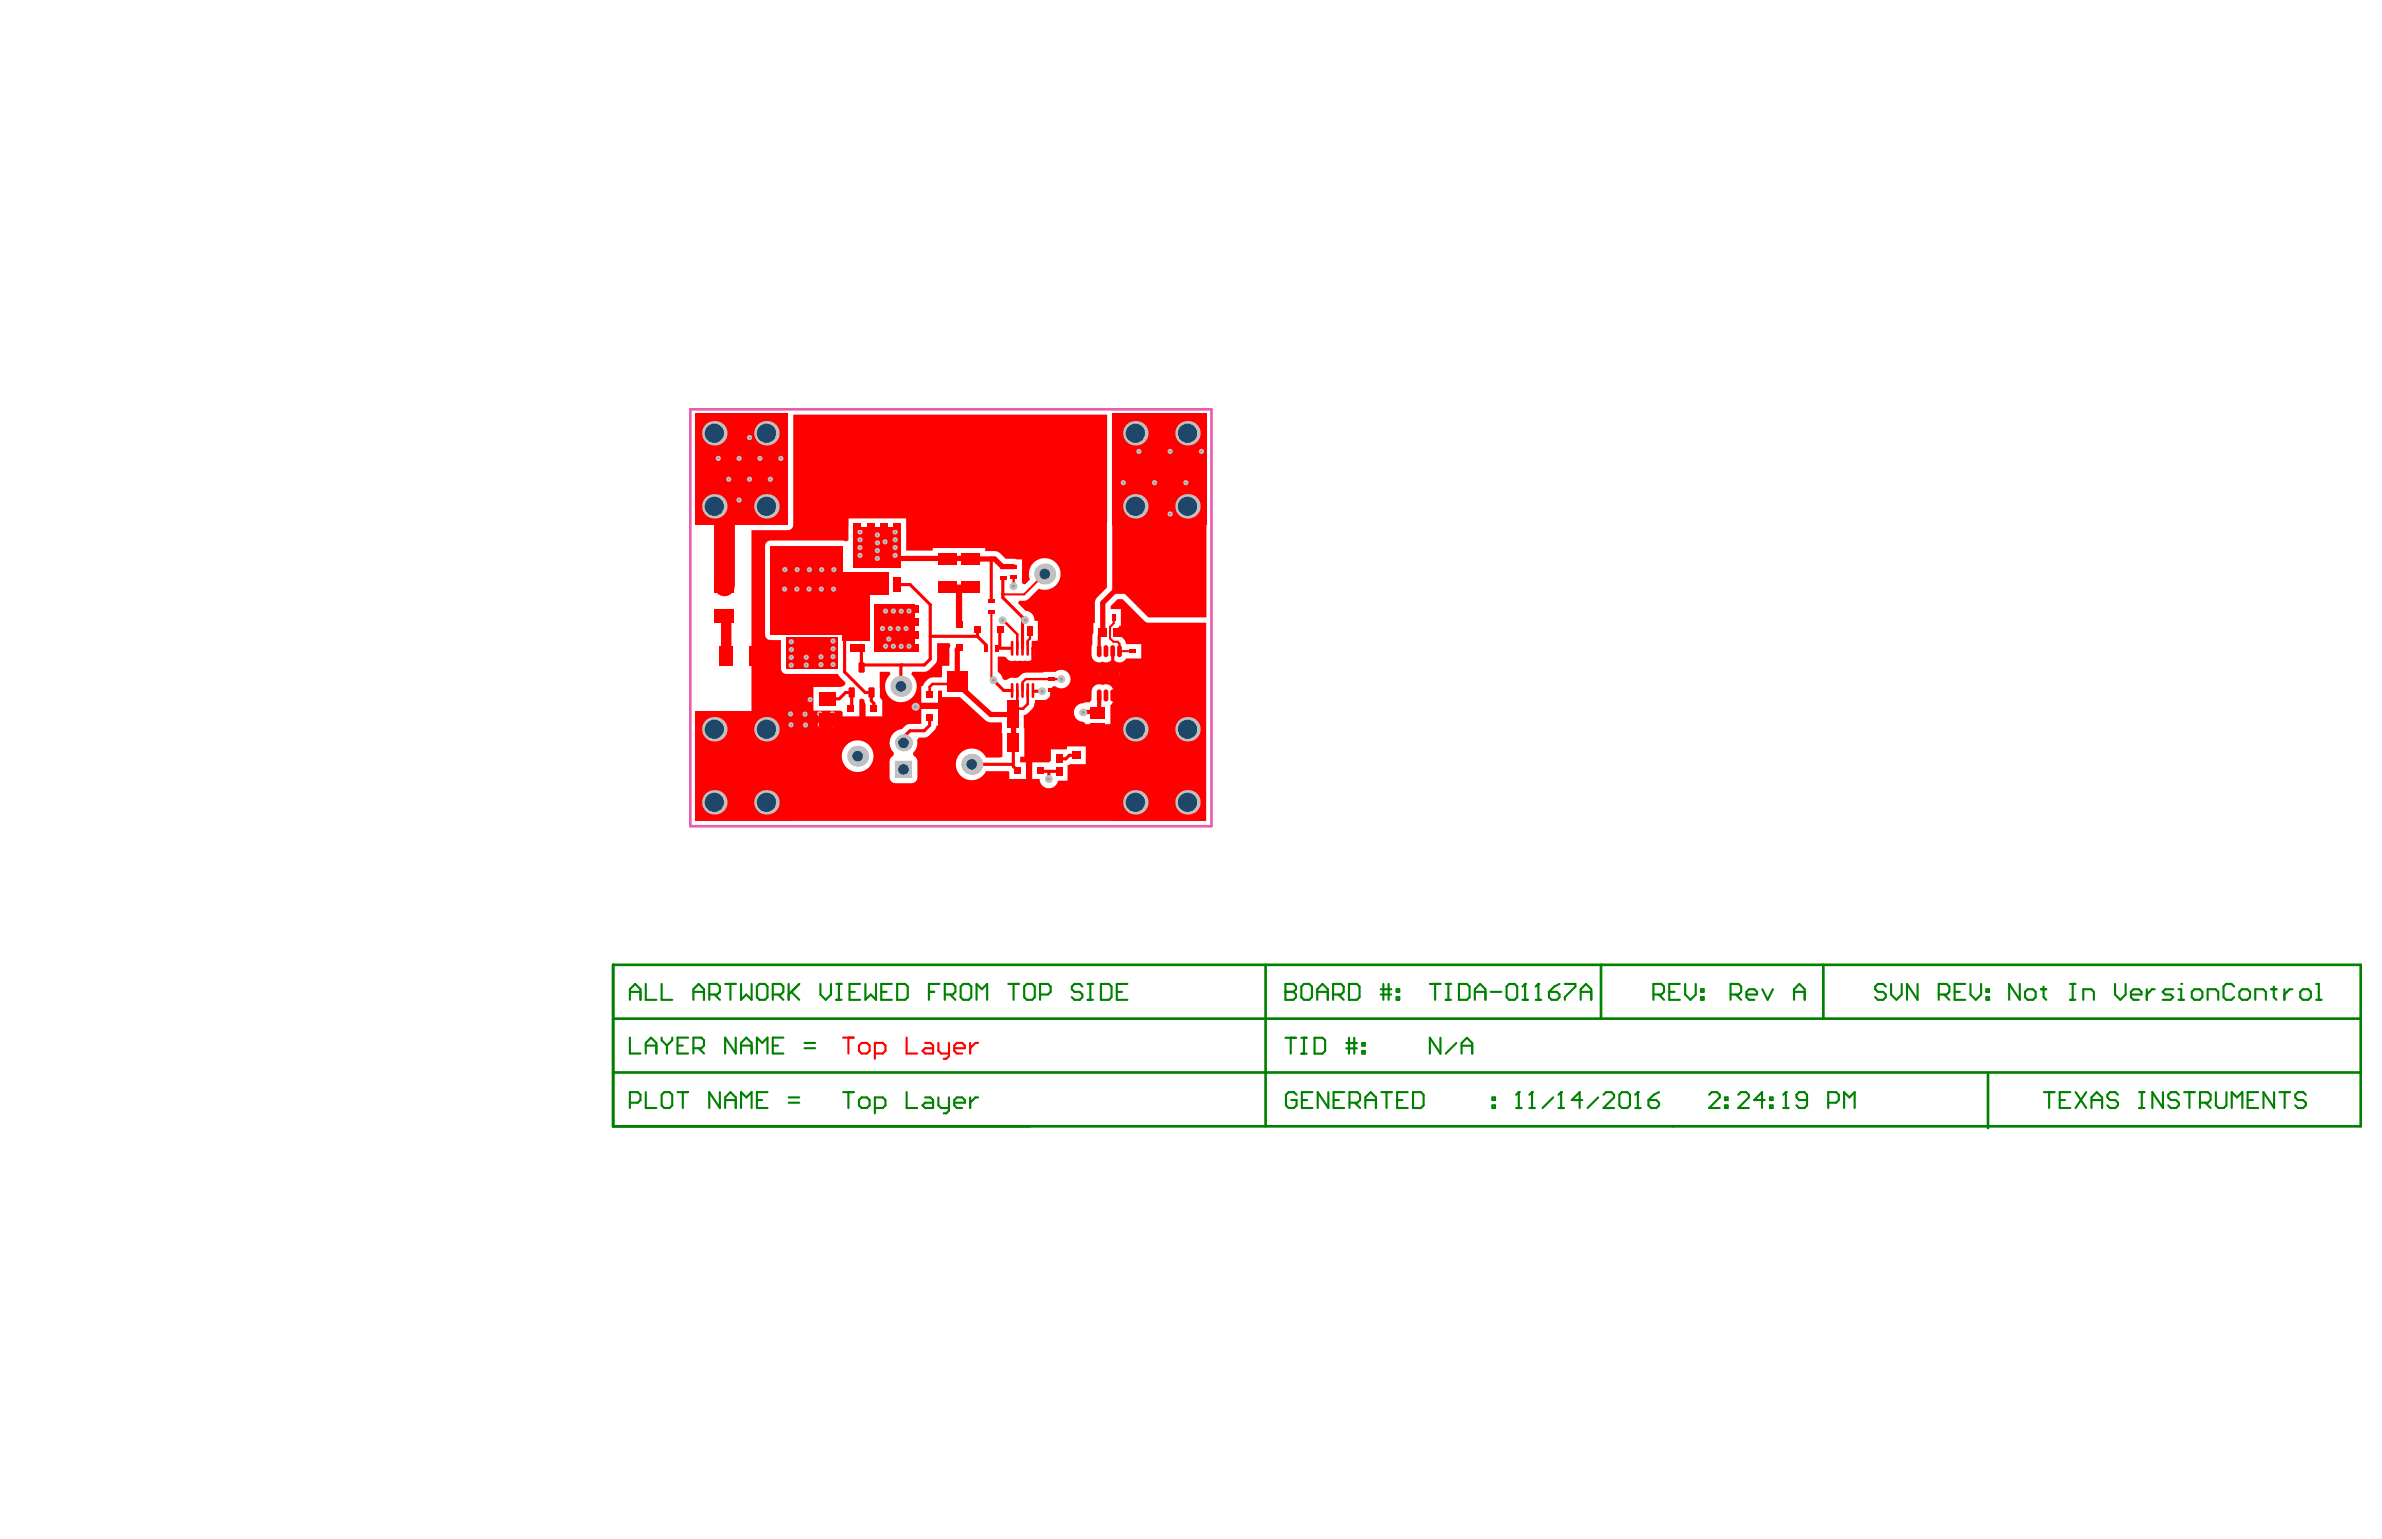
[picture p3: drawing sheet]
<svg xmlns="http://www.w3.org/2000/svg" width="432mm" height="279mm" viewBox="0 0 432 279" stroke-linecap="round" stroke-linejoin="round" font-family="sans-serif">
<path d="M125.1 74.2h94.5v75.6h-94.5z" fill="none" stroke="#e85dac" stroke-width=".48"/>
<path d="M111.1 174.9v29.3h316.8v-29.3h-316.7v29.3M229.4 174.9v29.3M290.2 174.9v9.8M330.5 174.9v9.8M111.1 194.5h316.7M111.1 184.7h316.8M360.4 194.8v9.7" fill="none" stroke="#008000" stroke-width=".48"/>
<g fill="none" stroke="#008000" stroke-width=".38">
<path d="M366.1 178.4v2.9l-1.9-2.9v2.9M367.6 179.4h.9l.5 .4v1l-.5 .5h-.9l-.5-.5v-1zM370 179.4h.9M370.5 178.9v1.9l.4 .5M375.3 178.4h.9M375.7 178.4v2.9M383.4 178.4v1.9l1 1 .9-1v-1.9M389.2 179.4v1.9M390.6 179.4h-.5l-.9 .9M394 179.4h-1.5l-.5 .4 .5 .5h1l.5 .5-.5 .5h-1.5M394.9 179.4h.5v1.9M375.3 181.3h.9"/>
<path d="M377.6 181.3v-1.9h1.5l.5 .4v1.5M386.3 180.3h1.9v-.5l-.5-.4h-.9l-.5 .4v1l.5 .5h.9M394.9 181.3h1"/>
</g>
<circle cx="395.4" cy="178.4" r=".19" fill="#008000"/>
<g fill="none" stroke="#008000" stroke-width=".38">
<path d="M233 178.4v2.9h1.5l.4-.5v-.5l-.4-.5h-1.5M397.8 179.4h1l.4 .4v1l-.4 .5h-1l-.5-.5v-1zM405 178.9l-.5-.5h-.9l-.5 .5v1.9l.5 .5h.9l.5-.5M406.4 179.4h1l.5 .4v1l-.5 .5h-1l-.4-.5v-1zM411.7 179.4h1M412.2 178.9v1.9l.5 .5M414.1 179.4v1.9M415.5 179.4h-.4l-1 .9M417.5 179.4h.9l.5 .4v1l-.5 .5h-.9l-.5-.5v-1zM419.9 178.4h.4v2.9M114.2 199.9h1.4l.5-.4v-1l-.5-.5h-1.4v2.9M117.1 198v2.9h1.9"/>
<path d="M119.9 198.5l.5-.5h1l.5 .5v1.9l-.5 .5h-1l-.5-.5zM122.8 198h1.9M123.8 198v2.9M130.5 198v2.9l-1.9-2.9v2.9M131.5 199.5h1.9M137.2 199.5h1M139.1 198h-1.9v2.9h1.9M143 199.9h1.9M143 199h1.9M235 198.5l-.4-.5h-1l-.5 .5v1.9l.5 .5h1l.4-.5v-.9h-.9M236 199.5h1M237.9 198h-1.9v2.9h1.9"/>
<path d="M240.8 198v2.9l-1.9-2.9v2.9M241.8 199.5h.9M243.7 198h-1.9v2.9h1.9M244.6 199.9h1.5l.4-.4v-1l-.4-.5h-1.5v2.9M245.6 199.9l.9 1M247.5 199.5h1.9M250.4 198h1.9M251.3 198v2.9M253.3 199.5h.9M255.2 198h-1.9v2.9h1.9M256.1 198h1.5l.5 .5v1.9l-.5 .5h-1.5zM270.5 199h.5v.5h-.5z"/>
<path d="M400.2 181.3v-1.9h1.4l.5 .4v1.5M408.8 181.3v-1.9h1.5l.4 .4v1.5M419.9 181.3h.9M131.5 200.9v-1.9l.9-1 1 1v1.9M134.3 200.9v-2.9l1 1 1-1v2.9M247.5 200.9v-1.9l1-1 .9 1v1.9M270.5 200.4h.5v.5h-.5z"/>
</g>
<circle cx="233" cy="179.8" r=".19" fill="#008000"/>
<g fill="none" stroke="#008000" stroke-width=".38">
<path d="M233 178.4h1.5l.4 .5v.5l-.4 .4h-1.5M235.9 178.9l.5-.5h.9l.5 .5v1.9l-.5 .5h-.9l-.5-.5zM238.8 179.8h1.9M244.5 178.4h1.5l.5 .5v1.9l-.5 .5h-1.5zM250.3 179.4h1.9M250.8 178.4v2.9M251.7 178.4v2.9M253.2 179.4h.4v.4h-.4zM238.8 181.3v-1.9l.9-1 1 1v1.9M241.7 180.3h1.4l.5-.5v-.9l-.5-.5h-1.4v2.9M242.6 180.3l1 1M250.3 180.3h1.9"/>
<path d="M253.2 180.8h.4v.5h-.4zM309.8 198.5l.5-.5h1l.4 .5v.5l-1.9 1.9h1.9M312.7 199h.5v.5h-.5zM315.1 198.5l.5-.5h.9l.5 .5v.5l-1.9 1.9h1.9M319.9 199.5h-1.9l1.4-1.5v2.9M320.9 199h.4v.5h-.4zM323.7 198v2.9M312.7 200.4h.5v.5h-.5zM320.9 200.4h.4v.5h-.4zM323.3 200.9h.9"/>
</g>
<circle cx="323.7" cy="198" r=".19" fill="#008000"/>
<g fill="none" stroke="#008000" stroke-width=".38">
<path d="M302.6 179.8h1M304.5 178.4h-1.9v2.9h1.9M305.5 178.4v1.9l.9 1 1-1v-1.9M308.4 179.4h.4v.4h-.4zM319.5 179.4l.9 1.9 1-1.9M325.2 179.8h1.9M114.2 188.1v2.9h1.9M117.1 191v-1.9l.9-1 1 1v1.9M117.1 189.6h1.9M119.9 188.1v.5l1 1M120.9 189.6v1.4M121.9 188.1v.5l-1 1"/>
<path d="M122.8 189.6h1M124.7 188.1h-1.9v2.9h1.9M125.7 190.1h1.4l.5-.5v-1l-.5-.5h-1.4v2.9M126.7 190.1l.9 .9M133.4 188.1v2.9l-1.9-2.9v2.9M134.3 189.6h2M134.3 191v-1.9l1-1 1 1v1.9M137.2 191v-2.9l1 1 .9-1v2.9M140.1 189.6h.9M142 188.1h-1.9v2.9h1.9M145.8 190.1h2M145.8 189.1h2"/>
<path d="M152.8 198h2M153.8 198v2.9M156.2 199h1l.4 .5v.9l-.4 .5h-1l-.5-.5v-.9zM164.3 198v2.9h2M167.7 199h1l.4 .5v1.4h-1.4l-.5-.5 .5-.5h1.4M170.1 199v1.4l.5 .5h1.4M172 199v2.4l-.5 .5h-.4M173 199.9h1.9v-.4l-.5-.5h-.9l-.5 .5v.9l.5 .5h.9M175.9 199v1.9M177.3 199h-.5l-.9 .9M233 188.2h1.9M234 188.2v2.8"/>
<path d="M235.9 188.2h1M235.9 191h1M236.4 188.2v2.8M238.3 188.2h1.4l.5 .4v2l-.5 .4h-1.4zM244.1 190.1h1.9M244.1 189.1h1.9M244.5 188.2v2.8M245.5 188.2v2.8M246.9 189.1h.5v.5h-.5zM246.9 190.6h.5v.4h-.5zM261.1 188.2v2.8l-1.9-2.8v2.8M264 189.1l-1.9 1.9"/>
<path d="M265 189.6h1.9M265 191v-1.9l.9-.9 1 .9v1.9M275.3 198v2.9M299.7 180.3h1.5l.4-.5v-.9l-.4-.5h-1.5v2.9M300.7 180.3l.9 1M308.4 180.8h.4v.5h-.4zM313.7 180.3h1.4l.5-.5v-.9l-.5-.5h-1.4v2.9M314.7 180.3l.9 1M316.6 180.3h1.9v-.5l-.5-.4h-.9l-.5 .4v1l.5 .5h.9M323.7 198l-.4 .5M325.2 181.3v-1.9l1-1 .9 1v1.9M327.6 199.5h-1.5l-.4-.5v-.5l.4-.5h1l.5 .5v1.9l-.5 .5h-1l-.4-.5"/>
<path d="M331.4 199.9h1.5l.4-.4v-1l-.4-.5h-1.5v2.9M158.6 200.9h1.4l.5-.5v-.9l-.5-.5h-1.4v2.9M274.8 200.9h1M334.3 200.9v-2.9l.9 1 1-1v2.9"/>
</g>
<circle cx="275.3" cy="198" r=".19" fill="#008000"/>
<path d="M275.3 198l-.5 .5M277.7 198v2.9M277.2 200.9h1" fill="none" stroke="#008000" stroke-width=".38"/>
<circle cx="277.7" cy="198" r=".19" fill="#008000"/>
<path d="M277.7 198l-.5 .5M281.6 199l-2 1.9M283 198v2.9M282.5 200.9h1" fill="none" stroke="#008000" stroke-width=".38"/>
<circle cx="283" cy="198" r=".19" fill="#008000"/>
<path d="M283 198l-.5 .5M286.8 199.5h-1.9l1.5-1.5v2.9M289.7 199l-1.9 1.9M290.7 198.5l.5-.5h.9l.5 .5v.5l-1.9 1.9h1.9M293.6 198.5l.4-.5h1l.5 .5v1.9l-.5 .5h-1l-.4-.5zM296.9 198v2.9M296.4 200.9h1" fill="none" stroke="#008000" stroke-width=".38"/>
<circle cx="296.9" cy="198" r=".19" fill="#008000"/>
<g fill="none" stroke="#008000" stroke-width=".38">
<path d="M259.2 178.4h1.9M260.2 178.4v2.9M262.1 178.4h.9M262.6 178.4v2.9M264.5 178.4h1.4l.5 .5v1.9l-.5 .5h-1.4zM267.4 179.8h1.9M270.2 179.8h2M273.6 178.4h.9l.5 .5v1.9l-.5 .5h-.9l-.5-.5v-1.9zM276.5 178.4v2.9M341.9 178.9l-.5-.5h-1l-.5 .5v.5l.5 .4h1l.5 .5v.5l-.5 .5h-1l-.5-.5M342.8 178.4v1.9l1 1 .9-1v-1.9M347.6 178.4v2.9l-1.9-2.9v2.9"/>
<path d="M354.3 179.8h1M356.2 178.4h-1.9v2.9h1.9M357.2 178.4v1.9l1 1 .9-1v-1.9M360.1 179.4h.5v.4h-.5zM262.1 181.3h.9M267.4 181.3v-1.9l.9-1 1 1v1.9M276 181.3h.9M296.9 198l-.5 .5M298.8 199.5h1.5l.4 .4v.5l-.4 .5h-1l-.5-.5zM300.7 198l-.9 .5-1 1M351.4 180.3h1.5l.5-.5v-.9l-.5-.5h-1.5v2.9M352.4 180.3l1 1"/>
<path d="M360.1 180.8h.5v.5h-.5z"/>
</g>
<circle cx="276.5" cy="178.4" r=".19" fill="#008000"/>
<path d="M276.5 178.4l-.5 .5M278.9 178.4v2.9M278.4 181.3h.9" fill="none" stroke="#008000" stroke-width=".38"/>
<circle cx="278.9" cy="178.4" r=".19" fill="#008000"/>
<g fill="none" stroke="#008000" stroke-width=".38">
<path d="M114.2 179.8h1.9M117.1 178.4v2.9h1.9M119.9 178.4v2.9h2M125.7 179.8h1.9M131.5 178.4h1.9M132.4 178.4v2.9M134.3 178.4v2.9l1-1 1 1v-2.9M137.2 178.9l.5-.5h.9l.5 .5v1.9l-.5 .5h-.9l-.5-.5zM143 178.4v2.9M143.4 179.8l1.5 1.5M144.9 178.4l-1.9 1.9M148.7 178.4v1.9l1 1 .9-1v-1.9"/>
<path d="M151.6 178.4h1M152.1 178.4v2.9M154 179.8h1M155.9 178.4h-1.9v2.9h1.9M156.9 178.4v2.9l.9-1 1 1v-2.9M159.8 179.8h.9M161.7 178.4h-1.9v2.9h1.9M162.6 178.4h1.5l.5 .5v1.9l-.5 .5h-1.5zM168.4 179.8h1M170.3 178.4h-1.9v2.9M174.6 178.4h1l.5 .5v1.9l-.5 .5h-1l-.5-.5v-1.9zM182.8 178.4h1.9"/>
<path d="M183.7 178.4v2.9M186.1 178.4h1l.5 .5v1.9l-.5 .5h-1l-.4-.5v-1.9zM196.2 178.9l-.5-.5h-.9l-.5 .5v.5l.5 .4h.9l.5 .5v.5l-.5 .5h-.9l-.5-.5M197.2 178.4h.9M197.7 178.4v2.9M199.6 178.4h1.4l.5 .5v1.9l-.5 .5h-1.4zM202.4 179.8h1M204.4 178.4h-2v2.9h2M278.9 178.4l-.5 .5M280.8 179.8h1.4l.5 .5v.5l-.5 .5h-.9l-.5-.5zM282.7 178.4l-1 .5-.9 .9M283.7 178.4h1.9v.5l-1.9 1.9v.5"/>
<path d="M286.5 179.8h2M114.2 181.3v-1.9l.9-1 1 1v1.9M125.7 181.3v-1.9l1-1 .9 1v1.9M128.6 180.3h1.4l.5-.5v-.9l-.5-.5h-1.4v2.9M129.5 180.3l1 1M140.1 180.3h1.4l.5-.5v-.9l-.5-.5h-1.4v2.9M141 180.3l1 1M151.6 181.3h1M171.3 180.3h1.4l.5-.5v-.9l-.5-.5h-1.4v2.9M172.2 180.3l1 1M177 181.3v-2.9l1 1 .9-1v2.9M188.5 180.3h1.5l.5-.5v-.9l-.5-.5h-1.5v2.9"/>
<path d="M197.2 181.3h.9M286.5 181.3v-1.9l1-1 1 1v1.9M370.5 198h1.9M371.5 198v2.9M373.4 199.5h.9M375.3 198h-1.9v2.9h1.9M376.3 198l1.9 2.9M378.2 198l-1.9 2.9M379.1 199.5h2M383.9 198.5l-.4-.5h-1l-.5 .5v.5l.5 .5h1l.4 .4v.5l-.4 .5h-1l-.5-.5M387.8 198h.9M388.3 198v2.9"/>
<path d="M392.1 198v2.9l-1.9-2.9v2.9M395 198.5l-.5-.5h-1l-.5 .5v.5l.5 .5h1l.5 .4v.5l-.5 .5h-1l-.5-.5M395.9 198h1.9M396.9 198v2.9M398.8 199.9h1.4l.5-.4v-1l-.5-.5h-1.4v2.9M399.8 199.9l.9 1M401.7 198v2.4l.5 .5h.9l.5-.5v-2.4M407.4 199.5h1M409.4 198h-2v2.9h2M412.2 198v2.9l-1.9-2.9v2.9M413.2 198h1.9M414.2 198v2.9"/>
<path d="M418 198.5l-.5-.5h-.9l-.5 .5v.5l.5 .5h.9l.5 .4v.5l-.5 .5h-.9l-.5-.5M379.1 200.9v-1.9l1-1 1 1v1.9M387.8 200.9h.9M404.6 200.9v-2.9l.9 1 1-1v2.9"/>
</g>
<g fill="#f00">
<path d="M139.8 105.9l17.9 .2v9.7h-3.4l-.8-.8h-13.4l-.3-.3z"/>
<path d="M201.6 94.8l17.1-.1v17.2h-10.5l-4.3-4.2h-2.3z"/>
<path d="M143.8 75.2h56.9v31.3l-1.8 1.8-.4 .6v4.1h-.3l-.2 3.8a4.3 4.3 0 0 0-.1 2.3 1.37 1.37 0 0 0 2 .9 1.62 1.62 0 0 0 1.7-.3h.4a1.38 1.38 0 0 0 2.1-.3h2.8v-2.6h-2.7a1.95 1.95 0 0 0-1.8-1.6v-1l.5-.7h.3v-3.1h-1.9v-.5l1.3-1.3h.9l4.3 4.2 10.8 .1v35.9h-92.5v-16.9h10.1v-35.8h6.6a.96 .96 0 0 0 1-.9zM139 98.3l-.3 .7v16.1a.96 .96 0 0 0 1 1h1.9v5.1a.96 .96 0 0 0 .9 1h9.4l.3 .5 1.1 1-.3 .7-.6 .2h-4.9v4.3h4.9l.4 .2v.8h3v-3l.4-.2 .5 .2 .2 .8v2.2h3v-3l-.4-.5v-4.6h1.8l.1 .5a2.87 2.87 0 0 0-.2 4.1 2.87 2.87 0 0 0 4.2 0 2.87 2.87 0 0 0-.2-4.1l.2-.5h2.5a4.4 4.4 0 0 0 1.8-1.7l.2-.6v-2.9h2.2l.2 .5-.2 .7v2.9h-1.3v2.1h-1.8a2.12 2.12 0 0 0-1.6 1.6h-.4v3h3v-2.2h.8v1.2h3.2l4.9 4.4 .7 .2h2l.1 6.2-.4 .2h-2.6a2.87 2.87 0 0 0-4.3-1.1 2.87 2.87 0 0 0 0 4.5 2.87 2.87 0 0 0 4.3-1h4.1l.2 .2v1.2h3v-3h-1.1v-1h.8l-.1-7.5a2.61 2.61 0 0 0 1.9-2.2l.6-.3 .2-.3a1.68 1.68 0 0 0 1.7-.3 1.68 1.68 0 0 0 .5-1.7l.4-.5h.4a1.68 1.68 0 0 0 2.3-.1 1.68 1.68 0 0 0 0-2.3 1.68 1.68 0 0 0-2.3-.2l-5.3 .2-.9 .3a1.54 1.54 0 0 1-1.2 .7 1.18 1.18 0 0 0-1.3 .2l-.5 .1-.4-.3a1.58 1.58 0 0 0-.8-1.2v-2.7h1.1l.4 .1a1.21 1.21 0 0 0 1.6 .6l1.4 .1 .4-.1a1.2 1.2 0 0 0 1.7-1.1v-2.1l.3-.4h.3v-3.6h-.4l-.2-.2a1.67 1.67 0 0 0-1.6-1.6l-1.3-1.4 .1-.5 1.4-.1 2.2-2.1a2.88 2.88 0 0 0 3.9-2.2 2.88 2.88 0 0 0-3.1-3.3 2.88 2.88 0 0 0-2.4 3.9l-.9 .8-.5-.1v-4.4l-3-.1a3.1 3.1 0 0 0-3.7-1.4v-.5h-9.5v.4h-4.8v-5.8h-10.5v4l-.5 .2-.5-.2h-13.1zM198.3 124.5a2.46 2.46 0 0 0-.4 2.3l-.4 .5a5.2 5.2 0 0 0-2.3 .7 1.68 1.68 0 0 0-.4 1.9 1.68 1.68 0 0 0 1.6 1l.4 .4h4.5v-3.4a1.33 1.33 0 0 0 .6-1.1 2.46 2.46 0 0 0-.4-2.3 1.36 1.36 0 0 0-1.6-.3 1.35 1.35 0 0 0-1.6 .3zM152.6 137.1a2.88 2.88 0 0 0 5.7 0 2.88 2.88 0 0 0-5.7 0zM162 132.9a2.51 2.51 0 0 0 .1 3.6l-.2 .5a1.04 1.04 0 0 0-.6 1v3a1.06 1.06 0 0 0 1 1h2.9a1.06 1.06 0 0 0 1.1-1v-3a1.04 1.04 0 0 0-.7-1l-.1-.5a2.42 2.42 0 0 0 .7-2.3l.4-.5a2.75 2.75 0 0 0 3.1-1.9l.1-.2h.2v-3.1h-3v2.8h-2a1.86 1.86 0 0 0-1.5 .9l-1 .3zM187.1 138.2v3h1.4a1.68 1.68 0 0 0 1.5 1.7 1.68 1.68 0 0 0 1.8-1.3h1.7v-2.8l.5-.2h2.8v-3.3h-3.4v.5l-.2 .1h-2.7v2l-.4 .3z"/>
</g>
<g fill="none" stroke="#f00" stroke-width=".57">
<path d="M153.4 115.1l-.3 .4v6.3l3.7 3.8h1.2M162.6 106h2.4l3.6 3.7v9.8l-1 1.1h-11.4v-2.9M168.6 115.4h8.6l1.6 1.6v.5M177.2 114.1v1.2M179.7 101.4v7.6M180.7 117.5h2.6M181.2 114.1v3.3M181.8 104.8v3.6l3.6 3.5v5.6M185.8 112.4v.4M189.3 117.4l-.2 .1h-1.9v3.5M199.9 114.7l-.6 .7v2.7M201.7 118.1v3.4l-.6 .6"/>
<path d="M149.9 126.7h2.2l1.2-1.1h1.1v2.6M157.9 125.8v1.3l.5 .4v.9M163.5 120.6l-.2 .1v3.7M168.5 130.1v1.4l-1 1h-2.5l-2.2 2.2M176.1 138.6h7.5M180.1 123.3l1.8 1.9h1.6M183.7 134.6v4.4l.8 .7M187.4 125.3h1.5M188.9 139.9h3.1M190.1 139.9v1.4M190.6 125v2.6l-1.9 1.9M195.1 137h-1.2l-.7 .6h-1.2"/>
</g>
<path d="M162 101.3h13.9M171.7 106.5h4.3M173.9 117.5l-.4 .3v5.8M176 101.4h4.3l1.4 1.3h2.1M201.9 107.3l-2 2v5.4M173.5 124l6.1 5.6h4.1v5" fill="none" stroke="#f00" stroke-width=".94"/>
<path d="M179.7 110.9l-.2 .1 .2 .2v11.8l.4 .3M183.3 117.5h.2M189.4 104.1l-3.8 3.7h-3.8M201.9 112v1l-.7 .7v2.1l.6 .6h.8l.3 .3v1.4h2.4" fill="none" stroke="#f00" stroke-width=".38"/>
<path d="M181.7 112.5l.1-.1 2.6 2.6v2.5M173.5 123.6v.4h-4.5l-.5 .5v1.4M184.4 125.2v3.3M184.4 128.5l-.8 .8M186.3 125.2v2.4l-.8 .9h-1.1" fill="none" stroke="#f00" stroke-width=".47"/>
<path d="M183.8 104.7v1.7M186.7 114.4v1.4l-.4 .4v.6M192.4 123.1h-6.4l-.6 .6v1.5" fill="none" stroke="#f00" stroke-width=".42"/>
<path d="M131.3 111.7l.3 .3v6.6l.3 .3M137.4 118.9v12.9l1 1M188.7 129.5h.3" fill="none" stroke="#f00" stroke-width="1.9"/>
<path d="M173.9 106.6v6.5" fill="none" stroke="#f00" stroke-width="1.1"/>
<path d="M199.3 126.1v3h-2.5" fill="none" stroke="#f00" stroke-width=".76"/>
<path d="M131.5 94.1l-.2 .1v12" fill="none" stroke="#f00" stroke-width="3.8"/>
<g fill="#f00">
<path d="M187.2 116.2h1.6v1.2h-1.6z" fill-rule="evenodd"/>
<path d="M142.5 115.6h9.4v5.6h-9.4z" fill-rule="evenodd"/>
<path d="M158.6 109.7h7.2v8.5h-7.2z" fill-rule="evenodd"/>
<path d="M152.8 115.1h4.9v.7h-4.9z" fill-rule="evenodd"/>
<path d="M152.8 114.6h4.9v1.5h-4.9z" fill-rule="evenodd"/>
<path d="M139.7 99.2h12v8h-12z" fill-rule="evenodd"/>
<path d="M139.7 99h13.1v10.2h-13.1z" fill-rule="evenodd"/>
<path d="M139.7 103.8h21.4v4.1h-21.4z" fill-rule="evenodd"/>
<path d="M126.1 129h17.5v19.8h-17.5z" fill-rule="evenodd"/>
<path d="M139.7 106.5h15.3v8.6h-15.3z" fill-rule="evenodd"/>
<path d="M201.6 128.5h17v20.3h-17z" fill-rule="evenodd"/>
<path d="M126.1 75h16.7v20.2h-16.7z" fill-rule="evenodd"/>
<path d="M201.7 75h17v20.2h-17z" fill-rule="evenodd"/>
<path d="M142.1 144.8h60.7v3.5h-60.7z" fill-rule="evenodd"/>
<path d="M154.8 95.6h8.5v7.2h-8.5z" fill-rule="evenodd"/>
</g>
<path d="M152.8 188.1h2M153.8 188.1v2.9M155.7 189.6l.5-.5h1l.4 .5v.9l-.4 .5h-1l-.5-.5zM158.6 191h1.4l.5-.5v-.9l-.5-.5h-1.4v2.9M164.3 188.1v2.9h2M167.7 189.1h1l.4 .5v1.4h-1.4l-.5-.5 .5-.4h1.4M170.1 189.1v1.4l.5 .5h1.4M172 189.1v2.4l-.5 .5h-.4M173 190.1h1.9v-.5l-.5-.5h-.9l-.5 .5v.9l.5 .5h.9M175.9 189.1v1.9M177.3 189.1h-.5l-.9 1" fill="none" stroke="#f00" stroke-width=".38"/>
<circle cx="199.8" cy="122.1" r=".47" fill="#c0c0c0"/>
<circle cx="199.8" cy="122.1" r=".19" fill="#a6968d"/>
<circle cx="201.1" cy="121" r=".47" fill="#c0c0c0"/>
<circle cx="201.1" cy="121" r=".19" fill="#a6968d"/>
<circle cx="201.1" cy="123.1" r=".47" fill="#c0c0c0"/>
<circle cx="201.1" cy="123.1" r=".19" fill="#a6968d"/>
<circle cx="202.4" cy="122.1" r=".47" fill="#c0c0c0"/>
<circle cx="202.4" cy="122.1" r=".19" fill="#a6968d"/>
<circle cx="146.9" cy="126.8" r=".47" fill="#c0c0c0"/>
<circle cx="146.9" cy="126.8" r=".19" fill="#a6968d"/>
<circle cx="148.7" cy="131.4" r=".47" fill="#c0c0c0"/>
<circle cx="148.7" cy="131.4" r=".19" fill="#a6968d"/>
<circle cx="151" cy="131.4" r=".47" fill="#c0c0c0"/>
<circle cx="151" cy="131.4" r=".19" fill="#a6968d"/>
<circle cx="143.4" cy="131.4" r=".47" fill="#c0c0c0"/>
<circle cx="143.4" cy="131.4" r=".19" fill="#a6968d"/>
<circle cx="146" cy="131.5" r=".47" fill="#c0c0c0"/>
<circle cx="146" cy="131.5" r=".19" fill="#a6968d"/>
<circle cx="145.9" cy="129.5" r=".47" fill="#c0c0c0"/>
<circle cx="145.9" cy="129.5" r=".19" fill="#a6968d"/>
<circle cx="143.3" cy="129.5" r=".47" fill="#c0c0c0"/>
<circle cx="143.3" cy="129.5" r=".19" fill="#a6968d"/>
<circle cx="150.9" cy="129.4" r=".47" fill="#c0c0c0"/>
<circle cx="150.9" cy="129.4" r=".19" fill="#a6968d"/>
<circle cx="148.6" cy="129.4" r=".47" fill="#c0c0c0"/>
<circle cx="148.6" cy="129.4" r=".19" fill="#a6968d"/>
<circle cx="181.7" cy="112.5" r=".73" fill="#c0c0c0"/>
<circle cx="181.7" cy="112.5" r=".28" fill="#a6968d"/>
<circle cx="217.8" cy="81.9" r=".47" fill="#c0c0c0"/>
<circle cx="217.8" cy="81.9" r=".19" fill="#a6968d"/>
<circle cx="212.1" cy="81.9" r=".47" fill="#c0c0c0"/>
<circle cx="212.1" cy="81.9" r=".19" fill="#a6968d"/>
<circle cx="215" cy="87.5" r=".47" fill="#c0c0c0"/>
<circle cx="215" cy="87.5" r=".19" fill="#a6968d"/>
<circle cx="212.1" cy="93.2" r=".47" fill="#c0c0c0"/>
<circle cx="212.1" cy="93.2" r=".19" fill="#a6968d"/>
<circle cx="206.5" cy="81.9" r=".47" fill="#c0c0c0"/>
<circle cx="206.5" cy="81.9" r=".19" fill="#a6968d"/>
<circle cx="209.3" cy="87.5" r=".47" fill="#c0c0c0"/>
<circle cx="209.3" cy="87.5" r=".19" fill="#a6968d"/>
<circle cx="203.6" cy="87.5" r=".47" fill="#c0c0c0"/>
<circle cx="203.6" cy="87.5" r=".19" fill="#a6968d"/>
<circle cx="161.1" cy="115.9" r=".47" fill="#c0c0c0"/>
<circle cx="161.1" cy="115.9" r=".19" fill="#a6968d"/>
<circle cx="185.8" cy="112.4" r=".73" fill="#c0c0c0"/>
<circle cx="185.8" cy="112.4" r=".28" fill="#a6968d"/>
<circle cx="151" cy="120.5" r=".47" fill="#c0c0c0"/>
<circle cx="151" cy="120.5" r=".19" fill="#a6968d"/>
<circle cx="148.8" cy="120.5" r=".47" fill="#c0c0c0"/>
<circle cx="148.8" cy="120.5" r=".19" fill="#a6968d"/>
<circle cx="146.2" cy="120.6" r=".47" fill="#c0c0c0"/>
<circle cx="146.2" cy="120.6" r=".19" fill="#a6968d"/>
<circle cx="143.4" cy="120.6" r=".47" fill="#c0c0c0"/>
<circle cx="143.4" cy="120.6" r=".19" fill="#a6968d"/>
<circle cx="143.4" cy="119.2" r=".47" fill="#c0c0c0"/>
<circle cx="143.4" cy="119.2" r=".19" fill="#a6968d"/>
<circle cx="146.2" cy="119.2" r=".47" fill="#c0c0c0"/>
<circle cx="146.2" cy="119.2" r=".19" fill="#a6968d"/>
<circle cx="148.8" cy="119.1" r=".47" fill="#c0c0c0"/>
<circle cx="148.8" cy="119.1" r=".19" fill="#a6968d"/>
<circle cx="188.9" cy="125.3" r=".73" fill="#c0c0c0"/>
<circle cx="188.9" cy="125.3" r=".28" fill="#a6968d"/>
<circle cx="151" cy="116.2" r=".47" fill="#c0c0c0"/>
<circle cx="151" cy="116.2" r=".19" fill="#a6968d"/>
<circle cx="151" cy="117.6" r=".47" fill="#c0c0c0"/>
<circle cx="151" cy="117.6" r=".19" fill="#a6968d"/>
<circle cx="151" cy="119.1" r=".47" fill="#c0c0c0"/>
<circle cx="151" cy="119.1" r=".19" fill="#a6968d"/>
<circle cx="143.5" cy="117.8" r=".47" fill="#c0c0c0"/>
<circle cx="143.5" cy="117.8" r=".19" fill="#a6968d"/>
<circle cx="143.4" cy="116.4" r=".47" fill="#c0c0c0"/>
<circle cx="143.4" cy="116.4" r=".19" fill="#a6968d"/>
<circle cx="155.9" cy="96.4" r=".47" fill="#c0c0c0"/>
<circle cx="155.9" cy="96.4" r=".19" fill="#a6968d"/>
<circle cx="155.9" cy="97.9" r=".47" fill="#c0c0c0"/>
<circle cx="155.9" cy="97.9" r=".19" fill="#a6968d"/>
<circle cx="155.9" cy="99.3" r=".47" fill="#c0c0c0"/>
<circle cx="155.9" cy="99.3" r=".19" fill="#a6968d"/>
<circle cx="155.9" cy="100.7" r=".47" fill="#c0c0c0"/>
<circle cx="155.9" cy="100.7" r=".19" fill="#a6968d"/>
<circle cx="159" cy="101.3" r=".47" fill="#c0c0c0"/>
<circle cx="159" cy="101.3" r=".19" fill="#a6968d"/>
<circle cx="159" cy="99.8" r=".47" fill="#c0c0c0"/>
<circle cx="159" cy="99.8" r=".19" fill="#a6968d"/>
<circle cx="159.1" cy="98.4" r=".47" fill="#c0c0c0"/>
<circle cx="159.1" cy="98.4" r=".19" fill="#a6968d"/>
<circle cx="159" cy="97" r=".47" fill="#c0c0c0"/>
<circle cx="159" cy="97" r=".19" fill="#a6968d"/>
<circle cx="162.3" cy="100.7" r=".47" fill="#c0c0c0"/>
<circle cx="162.3" cy="100.7" r=".19" fill="#a6968d"/>
<circle cx="162.3" cy="97.9" r=".47" fill="#c0c0c0"/>
<circle cx="162.3" cy="97.9" r=".19" fill="#a6968d"/>
<circle cx="162.3" cy="96.4" r=".47" fill="#c0c0c0"/>
<circle cx="162.3" cy="96.4" r=".19" fill="#a6968d"/>
<circle cx="162.3" cy="99.3" r=".47" fill="#c0c0c0"/>
<circle cx="162.3" cy="99.3" r=".19" fill="#a6968d"/>
<circle cx="162" cy="117.2" r=".47" fill="#c0c0c0"/>
<circle cx="162" cy="117.2" r=".19" fill="#a6968d"/>
<circle cx="164.8" cy="117.2" r=".47" fill="#c0c0c0"/>
<circle cx="164.8" cy="117.2" r=".19" fill="#a6968d"/>
<circle cx="163.4" cy="117.2" r=".47" fill="#c0c0c0"/>
<circle cx="163.4" cy="117.2" r=".19" fill="#a6968d"/>
<circle cx="160.5" cy="117.2" r=".47" fill="#c0c0c0"/>
<circle cx="160.5" cy="117.2" r=".19" fill="#a6968d"/>
<circle cx="164.2" cy="114" r=".47" fill="#c0c0c0"/>
<circle cx="164.2" cy="114" r=".19" fill="#a6968d"/>
<circle cx="162.8" cy="114" r=".47" fill="#c0c0c0"/>
<circle cx="162.8" cy="114" r=".19" fill="#a6968d"/>
<circle cx="161.4" cy="114" r=".47" fill="#c0c0c0"/>
<circle cx="161.4" cy="114" r=".19" fill="#a6968d"/>
<circle cx="160" cy="114" r=".47" fill="#c0c0c0"/>
<circle cx="160" cy="114" r=".19" fill="#a6968d"/>
<circle cx="160.5" cy="110.8" r=".47" fill="#c0c0c0"/>
<circle cx="160.5" cy="110.8" r=".19" fill="#a6968d"/>
<circle cx="162" cy="110.8" r=".47" fill="#c0c0c0"/>
<circle cx="162" cy="110.8" r=".19" fill="#a6968d"/>
<circle cx="163.4" cy="110.8" r=".47" fill="#c0c0c0"/>
<circle cx="163.4" cy="110.8" r=".19" fill="#a6968d"/>
<circle cx="164.8" cy="110.8" r=".47" fill="#c0c0c0"/>
<circle cx="164.8" cy="110.8" r=".19" fill="#a6968d"/>
<circle cx="166" cy="128.2" r=".73" fill="#c0c0c0"/>
<circle cx="166" cy="128.2" r=".28" fill="#a6968d"/>
<circle cx="151.2" cy="103.3" r=".47" fill="#c0c0c0"/>
<circle cx="151.2" cy="103.3" r=".19" fill="#a6968d"/>
<circle cx="148.9" cy="103.3" r=".47" fill="#c0c0c0"/>
<circle cx="148.9" cy="103.3" r=".19" fill="#a6968d"/>
<circle cx="146.7" cy="103.3" r=".47" fill="#c0c0c0"/>
<circle cx="146.7" cy="103.3" r=".19" fill="#a6968d"/>
<circle cx="142.3" cy="103.3" r=".47" fill="#c0c0c0"/>
<circle cx="142.3" cy="103.3" r=".19" fill="#a6968d"/>
<circle cx="144.5" cy="103.3" r=".47" fill="#c0c0c0"/>
<circle cx="144.5" cy="103.3" r=".19" fill="#a6968d"/>
<circle cx="144.4" cy="106.8" r=".47" fill="#c0c0c0"/>
<circle cx="144.4" cy="106.8" r=".19" fill="#a6968d"/>
<circle cx="142.2" cy="106.8" r=".47" fill="#c0c0c0"/>
<circle cx="142.2" cy="106.8" r=".19" fill="#a6968d"/>
<circle cx="146.7" cy="106.8" r=".47" fill="#c0c0c0"/>
<circle cx="146.7" cy="106.8" r=".19" fill="#a6968d"/>
<circle cx="148.9" cy="106.8" r=".47" fill="#c0c0c0"/>
<circle cx="148.9" cy="106.8" r=".19" fill="#a6968d"/>
<circle cx="151.1" cy="106.8" r=".47" fill="#c0c0c0"/>
<circle cx="151.1" cy="106.8" r=".19" fill="#a6968d"/>
<circle cx="132.1" cy="86.9" r=".47" fill="#c0c0c0"/>
<circle cx="132.1" cy="86.9" r=".19" fill="#a6968d"/>
<circle cx="130.2" cy="83.1" r=".47" fill="#c0c0c0"/>
<circle cx="130.2" cy="83.1" r=".19" fill="#a6968d"/>
<circle cx="134" cy="90.7" r=".47" fill="#c0c0c0"/>
<circle cx="134" cy="90.7" r=".19" fill="#a6968d"/>
<circle cx="135.9" cy="86.9" r=".47" fill="#c0c0c0"/>
<circle cx="135.9" cy="86.9" r=".19" fill="#a6968d"/>
<circle cx="134" cy="83.1" r=".47" fill="#c0c0c0"/>
<circle cx="134" cy="83.1" r=".19" fill="#a6968d"/>
<circle cx="135.9" cy="79.3" r=".47" fill="#c0c0c0"/>
<circle cx="135.9" cy="79.3" r=".19" fill="#a6968d"/>
<circle cx="139.7" cy="86.9" r=".47" fill="#c0c0c0"/>
<circle cx="139.7" cy="86.9" r=".19" fill="#a6968d"/>
<circle cx="137.8" cy="83.1" r=".47" fill="#c0c0c0"/>
<circle cx="137.8" cy="83.1" r=".19" fill="#a6968d"/>
<circle cx="141.5" cy="83.1" r=".47" fill="#c0c0c0"/>
<circle cx="141.5" cy="83.1" r=".19" fill="#a6968d"/>
<circle cx="160.4" cy="98.2" r=".47" fill="#c0c0c0"/>
<circle cx="160.4" cy="98.2" r=".19" fill="#a6968d"/>
<circle cx="180.1" cy="123.3" r=".73" fill="#c0c0c0"/>
<circle cx="180.1" cy="123.3" r=".28" fill="#a6968d"/>
<circle cx="183.7" cy="106.3" r=".73" fill="#c0c0c0"/>
<circle cx="183.7" cy="106.3" r=".28" fill="#a6968d"/>
<circle cx="192.4" cy="123.1" r=".73" fill="#c0c0c0"/>
<circle cx="192.4" cy="123.1" r=".28" fill="#a6968d"/>
<circle cx="196.4" cy="129.2" r=".73" fill="#c0c0c0"/>
<circle cx="196.4" cy="129.2" r=".28" fill="#a6968d"/>
<circle cx="190.1" cy="141.3" r=".73" fill="#c0c0c0"/>
<circle cx="190.1" cy="141.3" r=".28" fill="#a6968d"/>
<circle cx="129.5" cy="132.2" r="2.22" fill="#c0c0c0"/>
<circle cx="129.5" cy="132.2" r="1.75" fill="#1f4769"/>
<circle cx="129.5" cy="91.8" r="2.22" fill="#c0c0c0"/>
<circle cx="129.5" cy="91.8" r="1.75" fill="#1f4769"/>
<circle cx="129.5" cy="78.6" r="2.22" fill="#c0c0c0"/>
<circle cx="129.5" cy="78.6" r="1.75" fill="#1f4769"/>
<path d="M162.3 137.9h2.9l.1 .1v3l-.1 .1h-2.9l-.1-.1v-3z" fill-rule="evenodd" fill="#c0c0c0"/>
<g fill="#c0c0c0">
<path d="M162.2 138h.1z"/>
<path d="M162.3 141v.1zM162.2 141l.1 .1z"/>
<path d="M165.2 141h.1zM165.2 141h.1l-.1 .1z"/>
<path d="M165.2 137.9v.1zM165.2 137.9l.1 .1z"/>
</g>
<circle cx="163.8" cy="139.5" r=".96" fill="#1f4769"/>
<circle cx="163.8" cy="134.7" r="1.56" fill="#c0c0c0"/>
<circle cx="163.8" cy="134.7" r=".96" fill="#1f4769"/>
<circle cx="163.3" cy="124.4" r="1.92" fill="#c0c0c0"/>
<circle cx="163.3" cy="124.4" r=".96" fill="#1f4769"/>
<circle cx="176.1" cy="138.6" r="1.92" fill="#c0c0c0"/>
<circle cx="176.1" cy="138.6" r=".96" fill="#1f4769"/>
<circle cx="189.4" cy="104.1" r="1.92" fill="#c0c0c0"/>
<circle cx="189.4" cy="104.1" r=".96" fill="#1f4769"/>
<circle cx="205.8" cy="132.2" r="2.22" fill="#c0c0c0"/>
<circle cx="205.8" cy="132.2" r="1.75" fill="#1f4769"/>
<circle cx="205.8" cy="91.8" r="2.22" fill="#c0c0c0"/>
<circle cx="205.8" cy="91.8" r="1.75" fill="#1f4769"/>
<circle cx="205.8" cy="78.6" r="2.22" fill="#c0c0c0"/>
<circle cx="205.8" cy="78.6" r="1.75" fill="#1f4769"/>
<circle cx="129.5" cy="145.5" r="2.22" fill="#c0c0c0"/>
<circle cx="129.5" cy="145.5" r="1.75" fill="#1f4769"/>
<circle cx="205.8" cy="145.5" r="2.22" fill="#c0c0c0"/>
<circle cx="205.8" cy="145.5" r="1.75" fill="#1f4769"/>
<circle cx="138.9" cy="132.2" r="2.22" fill="#c0c0c0"/>
<circle cx="138.9" cy="132.2" r="1.75" fill="#1f4769"/>
<circle cx="155.5" cy="137.1" r="1.92" fill="#c0c0c0"/>
<circle cx="155.5" cy="137.1" r=".96" fill="#1f4769"/>
<circle cx="138.9" cy="91.8" r="2.22" fill="#c0c0c0"/>
<circle cx="138.9" cy="91.8" r="1.75" fill="#1f4769"/>
<circle cx="138.9" cy="78.6" r="2.22" fill="#c0c0c0"/>
<circle cx="138.9" cy="78.6" r="1.75" fill="#1f4769"/>
<circle cx="215.3" cy="132.2" r="2.22" fill="#c0c0c0"/>
<circle cx="215.3" cy="132.2" r="1.75" fill="#1f4769"/>
<circle cx="215.3" cy="91.8" r="2.22" fill="#c0c0c0"/>
<circle cx="215.3" cy="91.8" r="1.75" fill="#1f4769"/>
<circle cx="215.3" cy="78.6" r="2.22" fill="#c0c0c0"/>
<circle cx="215.3" cy="78.6" r="1.75" fill="#1f4769"/>
<circle cx="138.9" cy="145.5" r="2.22" fill="#c0c0c0"/>
<circle cx="138.9" cy="145.5" r="1.75" fill="#1f4769"/>
<circle cx="215.3" cy="145.5" r="2.22" fill="#c0c0c0"/>
<circle cx="215.3" cy="145.5" r="1.75" fill="#1f4769"/>
<g fill="#f00">
<path d="M153.7 127.8h1.1v1.1h-1.1z" fill-rule="evenodd"/>
<path d="M154.1 124.6h.6l.3 .3v1.3l-.3 .3h-.6l-.3-.3v-1.3z" fill-rule="evenodd"/>
<path d="M155.6 120.4l.3-.3h.6l.3 .3v1.3l-.3 .3h-.6l-.3-.3z" fill-rule="evenodd"/>
<path d="M154.1 116.9h2.6v1.3h-2.6z" fill-rule="evenodd"/>
<path d="M154.1 114.5h2.6v1.3h-2.6z" fill-rule="evenodd"/>
<path d="M154.1 109.7h2.6v1.3h-2.6z" fill-rule="evenodd"/>
<path d="M154.8 104.7h1.3v2.6h-1.3z" fill-rule="evenodd"/>
<path d="M154.8 94.9h1.3v1.2h-1.3z" fill-rule="evenodd"/>
<path d="M157.9 127.8h1.1v1.1h-1.1z" fill-rule="evenodd"/>
<path d="M157.4 124.9l.3-.3h.6l.2 .3v1.3l-.2 .3h-.6l-.3-.3z" fill-rule="evenodd"/>
<path d="M159.6 104.7h1.3v2.6h-1.3z" fill-rule="evenodd"/>
<path d="M159.6 94.9h1.3v1.2h-1.3z" fill-rule="evenodd"/>
<path d="M162 104.7h1.3v2.6h-1.3z" fill-rule="evenodd"/>
<path d="M162 94.9h1.3v1.2h-1.3z" fill-rule="evenodd"/>
<path d="M165.3 116.9h1.1v1.3h-1.1z" fill-rule="evenodd"/>
<path d="M165.3 114.5h1.1v1.3h-1.1z" fill-rule="evenodd"/>
<path d="M165.3 109.7h1.1v1.3h-1.1z" fill-rule="evenodd"/>
<path d="M173.3 116.9h1.1v1.1h-1.1z" fill-rule="evenodd"/>
<path d="M173.3 112.7h1.1v1.2h-1.1z" fill-rule="evenodd"/>
<path d="M178.4 117h.7v1.1h-.7z" fill-rule="evenodd"/>
<path d="M176.6 113.6h1.2v1.1h-1.2z" fill-rule="evenodd"/>
</g>
<g fill="#f00">
<path d="M154.1 126.2v.3zM153.8 126.2h.3v.3z"/>
<path d="M154.7 126.2h.3zM154.7 126.2h.3l-.2 .3h-.1z"/>
<path d="M154.7 124.6v.3zM154.7 124.6l.3 .3h-.3z"/>
<path d="M153.8 124.9h.3zM154 124.7l.1-.1v.3h-.3z"/>
<path d="M155.9 121.7v.3zM155.6 121.7h.3v.3z"/>
<path d="M156.5 121.7h.3zM156.5 121.7h.3l-.1 .1-.2 .2z"/>
<path d="M156.5 120.1v.3zM156.5 120.1l.3 .3h-.3z"/>
<path d="M155.6 120.4h.3zM155.8 120.1h.1v.3h-.3z"/>
<path d="M157.7 126.2v.3zM157.4 126.2h.3v.3z"/>
<path d="M158.3 126.2h.2zM158.3 126.2h.3l-.2 .3h-.1z"/>
<path d="M158.3 124.6v.3zM158.3 124.6l.3 .3h-.3z"/>
<path d="M157.4 124.9h.3zM157.6 124.7l.1-.1v.3h-.3z"/>
</g>
<path d="M183.5 124.1v2.2" fill="none" stroke="#f00" stroke-width=".47"/>
<path d="M180.3 117h.7v1.1h-.7z" fill-rule="evenodd" fill="#f00"/>
<path d="M183.5 116.4v2.3" fill="none" stroke="#f00" stroke-width=".47"/>
<g fill="#f00">
<path d="M180.8 113.6h1.1v1.1h-1.1z" fill-rule="evenodd"/>
<path d="M181.2 102.5h1.2v.7h-1.2z" fill-rule="evenodd"/>
</g>
<path d="M184.4 116.4v2.3M185.4 116.4v2.3M186.3 116.4v2.3M187.2 116.4v2.3M184.4 124.1v2.2M185.4 124.1v2.2M186.3 124.1v2.2M187.2 124.1v2.2" fill="none" stroke="#f00" stroke-width=".47"/>
<g fill="#f00">
<path d="M186.2 113.5h1v1.7h-1z" fill-rule="evenodd"/>
<path d="M188.1 139.2h1.1v1.1h-1.1z" fill-rule="evenodd"/>
<path d="M190.1 124.7h1.1v.7h-1.1z" fill-rule="evenodd"/>
<path d="M190.1 122.8h1.1v.7h-1.1z" fill-rule="evenodd"/>
<path d="M189.1 113.5h1v1.7h-1z" fill-rule="evenodd"/>
<path d="M201.3 125.4l.4-.4 .4 .4v1.4l-.4 .4-.4-.4z" fill-rule="evenodd"/>
<path d="M200.1 125.4l.4-.4 .4 .4v1.4l-.4 .4-.4-.4z" fill-rule="evenodd"/>
<path d="M201.7 117l.4 .4v1.3l-.4 .5-.4-.5v-1.3z" fill-rule="evenodd"/>
<path d="M200.5 117l.4 .4v1.3l-.4 .5-.4-.5v-1.3z" fill-rule="evenodd"/>
<path d="M204.8 117.7h1.1v.8h-1.1z" fill-rule="evenodd"/>
<path d="M215.9 113h1.8v1.9h-1.8z" fill-rule="evenodd"/>
<path d="M215.9 110h1.8v1.9h-1.8z" fill-rule="evenodd"/>
<path d="M130.4 117.1h2.5v3.5h-2.5z" fill-rule="evenodd"/>
<path d="M154.1 112.1h2.6v1.3h-2.6z" fill-rule="evenodd"/>
<path d="M165.3 112.1h1.1v1.3h-1.1z" fill-rule="evenodd"/>
<path d="M181.2 104.4h1.2v.8h-1.2z" fill-rule="evenodd"/>
<path d="M201.5 111.4h.7v1.1h-.7z" fill-rule="evenodd"/>
<path d="M199.6 111.4h.7v1.1h-.7z" fill-rule="evenodd"/>
<path d="M204.8 115.8h1.1v.7h-1.1z" fill-rule="evenodd"/>
<path d="M129.6 105h3.5v2.5h-3.5z" fill-rule="evenodd"/>
<path d="M168 129.5h1.1v1.1h-1.1z" fill-rule="evenodd"/>
<path d="M168 125.3h1.1v1.2h-1.1z" fill-rule="evenodd"/>
<path d="M157.2 104.7h1.3v2.6h-1.3z" fill-rule="evenodd"/>
<path d="M157.2 94.9h1.3v1.2h-1.3z" fill-rule="evenodd"/>
<path d="M183.9 139.2h1.1v1.1h-1.1z" fill-rule="evenodd"/>
<path d="M179.2 108.6h1.1v.8h-1.1z" fill-rule="evenodd"/>
<path d="M179.2 110.6h1.1v.7h-1.1z" fill-rule="evenodd"/>
<path d="M174.3 105.4h3.4v2.1h-3.4z" fill-rule="evenodd"/>
<path d="M183.2 102.4h1.1v.7h-1.1z" fill-rule="evenodd"/>
<path d="M194.4 139.2h1.5v1.3h-1.5z" fill-rule="evenodd"/>
<path d="M191.4 139.1h1.2v1.5h-1.2z" fill-rule="evenodd"/>
<path d="M194.4 136.3h1.5v1.3h-1.5z" fill-rule="evenodd"/>
<path d="M191.4 136.8h1.2v1.5h-1.2z" fill-rule="evenodd"/>
<path d="M197.7 128.3h2.6v2.1h-2.6z" fill-rule="evenodd"/>
<path d="M198.8 125.4l.5-.4 .4 .4v1.4l-.4 .4-.5-.4z" fill-rule="evenodd"/>
<path d="M199.3 117l.4 .4v1.3l-.4 .5-.5-.5v-1.3z" fill-rule="evenodd"/>
<path d="M199.1 113.9h1.6v1.6h-1.6z" fill-rule="evenodd"/>
<path d="M202.5 125.4l.4-.4 .5 .4v1.4l-.5 .4-.4-.4z" fill-rule="evenodd"/>
<path d="M202.9 117l.5 .4v1.3l-.5 .5-.4-.5v-1.3z" fill-rule="evenodd"/>
<path d="M201.8 113.9h1.5v1.6h-1.5z" fill-rule="evenodd"/>
<path d="M208.5 108.5h5.1v2.5h-5.1z" fill-rule="evenodd"/>
<path d="M135.9 117.1h2.4v3.5h-2.4z" fill-rule="evenodd"/>
<path d="M129.6 110.5h3.5v2.4h-3.5z" fill-rule="evenodd"/>
<path d="M145.3 115.9h2.3v2.3h-2.3z" fill-rule="evenodd"/>
<path d="M148.4 125.5h3v2.4h-3z" fill-rule="evenodd"/>
<path d="M145.3 110.6h2.3v2.3h-2.3z" fill-rule="evenodd"/>
<path d="M182.7 133h2v3.3h-2z" fill-rule="evenodd"/>
<path d="M171.7 121.7h3.8v3.8h-3.8z" fill-rule="evenodd"/>
<path d="M174.3 100.3h3.4v2.1h-3.4z" fill-rule="evenodd"/>
<path d="M183.2 104.3h1.1v.7h-1.1z" fill-rule="evenodd"/>
<path d="M187.8 133h2v3.3h-2z" fill-rule="evenodd"/>
<path d="M197.7 131.1h2.6v2.1h-2.6z" fill-rule="evenodd"/>
<path d="M148.4 129.3h3v2.4h-3z" fill-rule="evenodd"/>
<path d="M182.6 127.1h2v4.9h-2z" fill-rule="evenodd"/>
<path d="M171.7 129.2h3.8v3.8h-3.8z" fill-rule="evenodd"/>
<path d="M187.7 127.1h2v4.9h-2z" fill-rule="evenodd"/>
<path d="M208.5 114h5.1v2.4h-5.1z" fill-rule="evenodd"/>
<path d="M170 105.4h3.3v2.1h-3.3z" fill-rule="evenodd"/>
<path d="M199.4 120.6h3.4l.1 2.9-3.5 .1-.1-.1z" fill-rule="evenodd"/>
<path d="M170 100.3h3.3v2.1h-3.3z" fill-rule="evenodd"/>
</g>
<g fill="#f00">
<path d="M201.7 126.8v.4zM201.3 126.8h.4v.4l-.4-.2z"/>
<path d="M201.7 126.8h.4zM201.7 126.8h.4l-.2 .3-.2 .1z"/>
<path d="M201.7 125v.4zM201.7 125l.4 .2v.2h-.4z"/>
<path d="M201.3 125.4h.4zM201.5 125.1l.2-.1v.4h-.4z"/>
<path d="M200.5 126.8v.4zM200.1 126.8h.4v.4l-.4-.2z"/>
<path d="M200.5 126.8h.4zM200.5 126.8h.4l-.2 .3-.2 .1z"/>
<path d="M200.5 125v.4zM200.5 125l.3 .2 .1 .2h-.4z"/>
<path d="M200.1 125.4h.4zM200.3 125.1l.2-.1v.4h-.4z"/>
<path d="M201.7 118.7v.5zM201.3 118.7h.4v.5l-.2-.1z"/>
<path d="M201.7 118.7h.4zM201.7 118.7h.4l-.2 .4-.2 .1z"/>
<path d="M201.7 117v.4zM201.7 117h.2l.2 .4h-.4z"/>
<path d="M201.3 117.4h.4zM201.5 117h.2v.4h-.4z"/>
<path d="M200.5 118.7v.5zM200.1 118.7h.4v.5l-.2-.1z"/>
<path d="M200.5 118.7h.4zM200.5 118.7h.4l-.2 .4-.2 .1z"/>
<path d="M200.5 117v.4zM200.5 117l.3 .2 .1 .2h-.4z"/>
<path d="M200.1 117.4h.4zM200.3 117h.2v.4h-.4z"/>
<path d="M199.3 126.8v.4zM198.8 126.8h.5v.4l-.4-.2z"/>
<path d="M199.3 126.8h.4zM199.3 126.8h.4l-.2 .3-.2 .1z"/>
<path d="M199.3 125v.4zM199.3 125l.3 .2 .1 .2h-.4z"/>
<path d="M198.8 125.4h.5zM199 125.1l.3-.1v.4h-.5z"/>
<path d="M199.3 118.7v.5zM198.8 118.7h.5v.5l-.3-.1z"/>
<path d="M199.3 118.7h.4zM199.3 118.7h.4l-.2 .4-.2 .1z"/>
<path d="M199.3 117v.4zM199.3 117h.2l.2 .4h-.4z"/>
<path d="M198.8 117.4h.5zM199 117h.3v.4h-.5z"/>
<path d="M202.9 126.8v.4zM202.5 126.8h.4v.4l-.3-.2z"/>
<path d="M202.9 126.8h.5zM202.9 126.8h.5l-.2 .3-.3 .1z"/>
<path d="M202.9 125v.4zM202.9 125l.4 .2 .1 .2h-.5z"/>
<path d="M202.5 125.4h.4zM202.7 125.1l.2-.1v.4h-.4z"/>
<path d="M202.9 118.7v.5zM202.5 118.7h.4v.5l-.2-.1z"/>
<path d="M202.9 118.7h.5zM202.9 118.7h.5l-.2 .4-.3 .1z"/>
<path d="M202.9 117v.4zM202.9 117h.3l.2 .4h-.5z"/>
<path d="M202.5 117.4h.4zM202.7 117h.2v.4h-.4z"/>
<path d="M199.3 120.7h.1zM199.3 120.6l.1 .1z"/>
<path d="M199.4 123.5v.1zM199.3 123.5l.1 .1z"/>
<path d="M202.8 123.5h.1zM202.8 123.5h.1l-.1 .1z"/>
<path d="M202.8 120.6v.1zM202.8 120.6l.1 .1z"/>
</g>
</svg>
